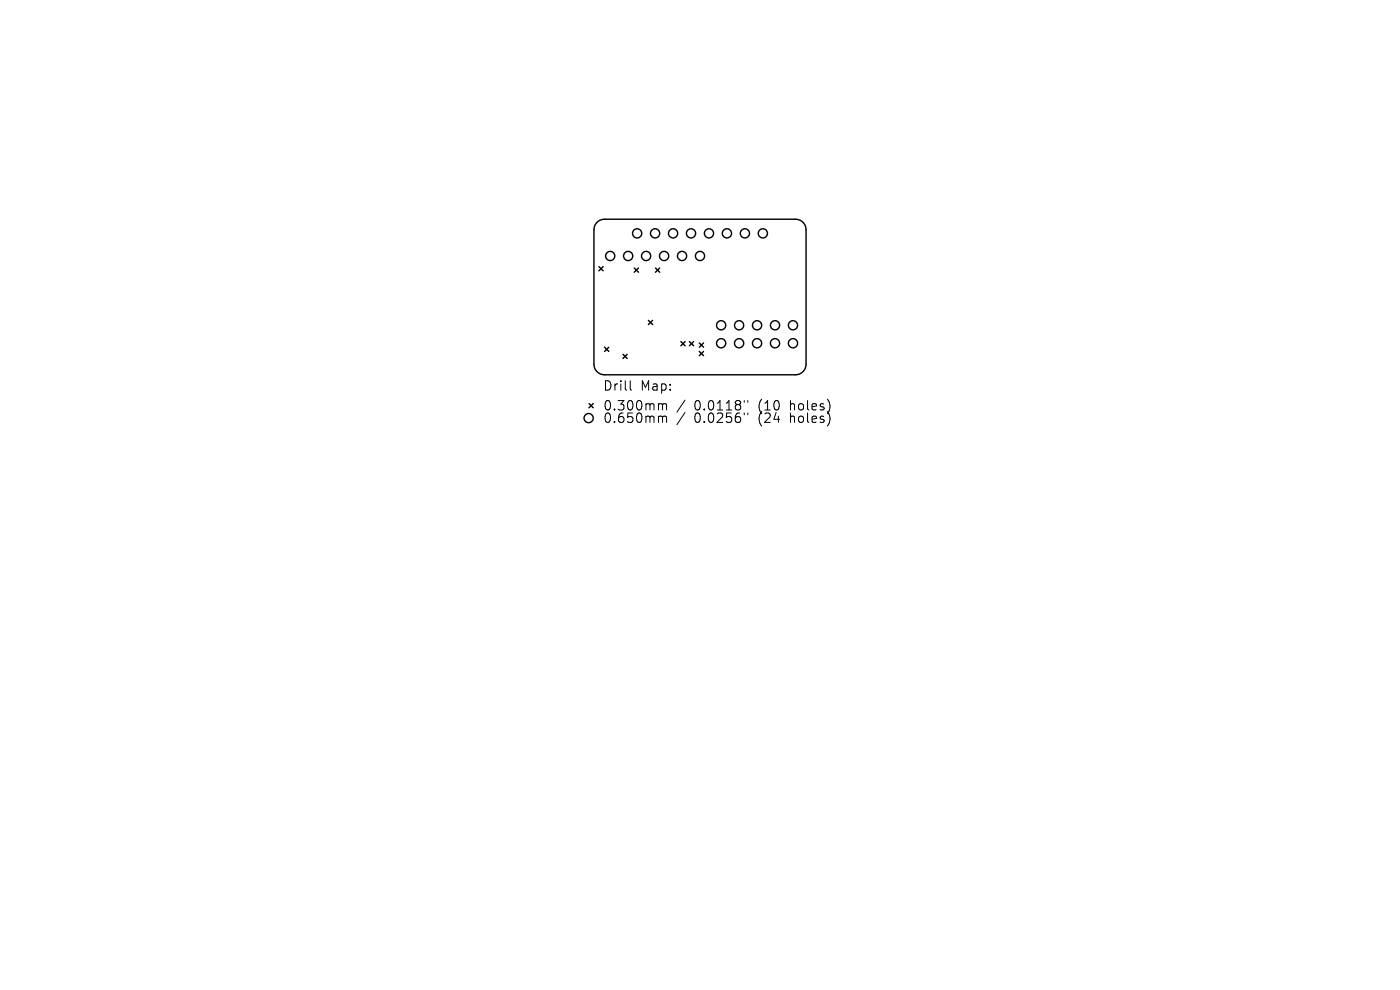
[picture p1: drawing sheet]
<svg xmlns="http://www.w3.org/2000/svg" width="297mm" height="210mm" viewBox="0 0 297 210" stroke-linecap="round" stroke-linejoin="round" font-family="sans-serif">
<defs><g id="words">
<g font-size="2.8">
<text x="127.9" y="83.2">Drill</text>
<text x="135.9" y="83.2">Map:</text>
<text x="127.9" y="87.4">0.300mm</text>
<text x="127.9" y="90">0.650mm</text>
<text x="147.3" y="87.4">0.0118&quot;</text>
<text x="147.3" y="90">0.0256&quot;</text>
<text x="161" y="87.4">(10</text>
<text x="161" y="90">(24</text>
<text x="167.9" y="87.4">holes)</text>
<text x="167.9" y="90">holes)</text>
</g>
</g></defs>
<g fill="none" stroke="#000" stroke-width=".3">
<path d="M126.7 47.2l.6-.5 1-.2h40.5a2.25 2.25 0 0 1 2.2 2.3v28.5a2.25 2.25 0 0 1-2.2 2.2h-40.5a2.25 2.25 0 0 1-2.3-2.2v-28.5l.2-1zM127.1 56.6l.9 .9M128 56.6l-.9 .9M134.6 56.9l.9 .9M135.5 56.9l-.9 .9M139.1 56.9l.9 .9M140 56.9l-.9 .9M128.3 73.7l.9 .9M129.2 73.7l-.9 .9M132.2 75.2l.9 .9M133.1 75.2l-.9 .9M137.6 68l.9 .9"/>
<path d="M138.5 68l-.9 .9M144.5 72.5l.9 .9M145.4 72.5l-.9 .9M146.3 72.5l.9 .9M147.2 72.5l-.9 .9M148.4 74.6l.9 .9M148.4 72.8l.9 .9M149.3 72.8l-.9 .9M149.3 74.6l-.9 .9M125 85.6l.9 .9M125.9 85.6l-.9 .9"/>
<circle cx="129.5" cy="54.3" r=".98"/>
<circle cx="133.3" cy="54.3" r=".98"/>
<circle cx="135.2" cy="49.5" r=".97"/>
<circle cx="137.1" cy="54.3" r=".98"/>
<circle cx="139" cy="49.5" r=".97"/>
<circle cx="140.9" cy="54.3" r=".98"/>
<circle cx="142.8" cy="49.5" r=".97"/>
<circle cx="144.7" cy="54.3" r=".98"/>
<circle cx="146.6" cy="49.5" r=".97"/>
<circle cx="148.5" cy="54.3" r=".98"/>
<circle cx="150.4" cy="49.5" r=".97"/>
<circle cx="154.2" cy="49.5" r=".97"/>
<circle cx="158" cy="49.5" r=".97"/>
<circle cx="161.8" cy="49.5" r=".97"/>
<circle cx="153" cy="69" r=".97"/>
<circle cx="153" cy="72.8" r=".97"/>
<circle cx="156.8" cy="72.8" r=".97"/>
<circle cx="156.8" cy="69" r=".97"/>
<circle cx="160.6" cy="69" r=".97"/>
<circle cx="160.6" cy="72.8" r=".97"/>
<circle cx="164.4" cy="72.8" r=".97"/>
<circle cx="164.4" cy="69" r=".97"/>
<circle cx="168.2" cy="69" r=".97"/>
<circle cx="168.2" cy="72.8" r=".97"/>
<circle cx="124.9" cy="88.7" r=".97"/>
</g>
<g fill="none" stroke="#000" stroke-width=".21">
<path d="M133.7 80.8v1.7l.3 .3M140 85.6h.3l.3 .3M140 88.3l.5 .1 .1 .2M140.6 85.9l.2-.3 .5 .1 .1 1.3M140.6 85.9v1.1M140.6 88.6v1M140.6 88.6l.2-.3 .5 .1 .1 1.2M145.3 84.9l-1.7 2.5M145.3 87.5l-1.7 2.6M157.9 85v.3M157.9 87.6v.4M158.6 85v.3"/>
<path d="M158.6 87.6v.4"/>
</g>
<use href="#words"/>
</svg>
